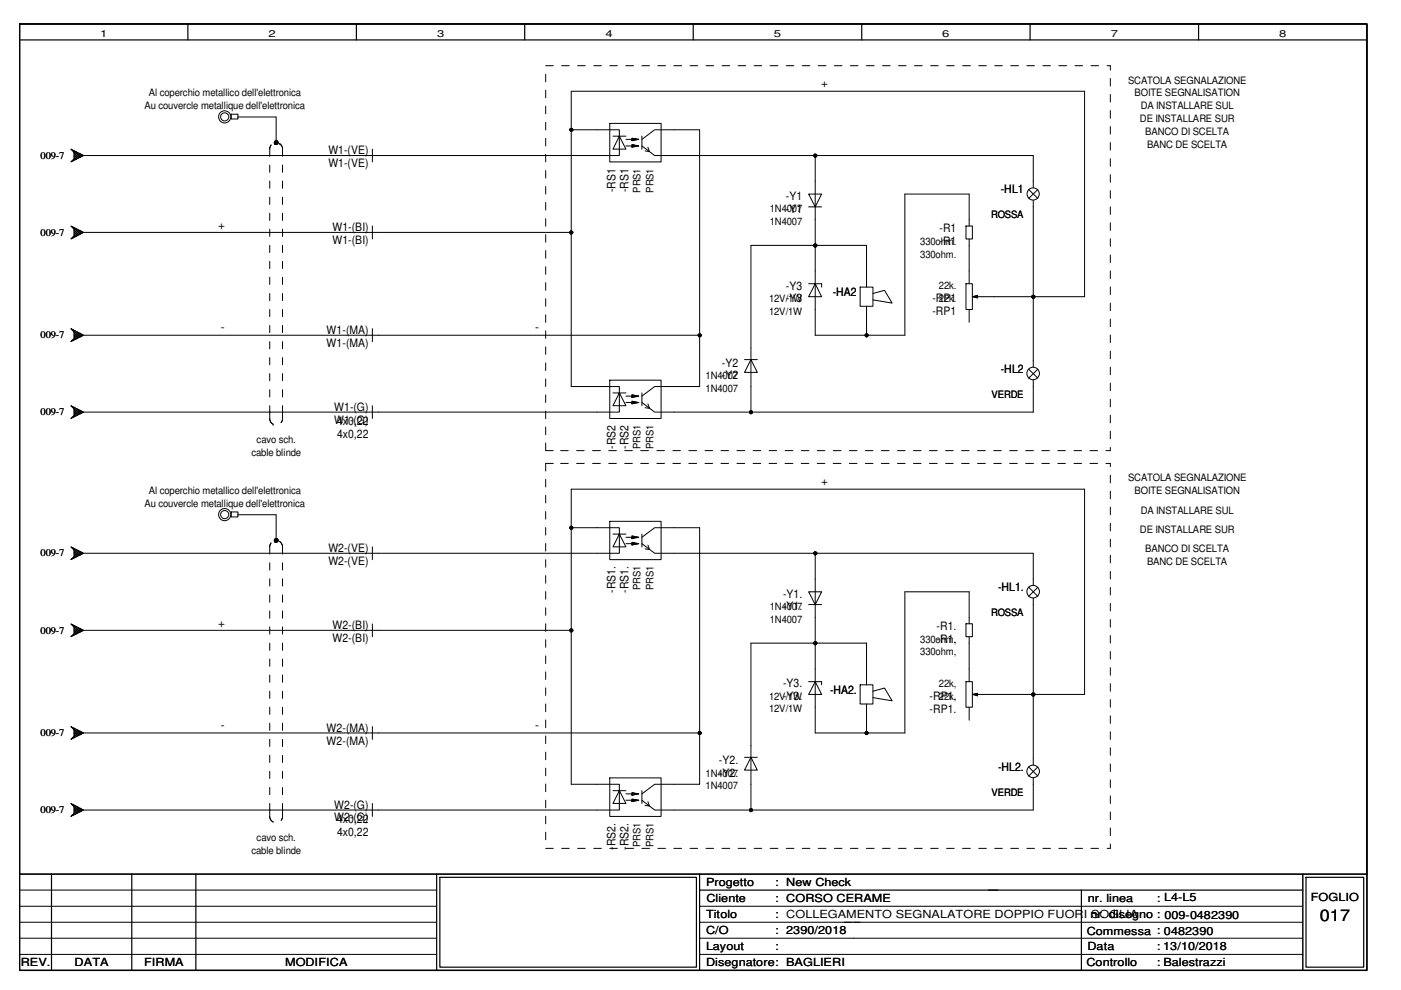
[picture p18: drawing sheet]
<svg xmlns="http://www.w3.org/2000/svg" width="297mm" height="210mm" viewBox="0 0 297 210" stroke-linecap="round" stroke-linejoin="round" font-family="sans-serif">
<defs><g id="words">
<text font-size="3.4" x="279.8" y="195.2">017</text>
<g font-size="2.5">
<text x="174.1" y="18.5">+</text>
<text x="69.6" y="32.7">W1-(VE)</text>
<text x="69.6" y="35.4">W1-(VE)</text>
<text x="130.5" y="40.8" transform="rotate(-90 130.5 40.8)">-RS1</text>
<text x="133.2" y="40.8" transform="rotate(-90 133.2 40.8)">-RS1</text>
<text x="212.2" y="41">-HL1</text>
<text x="166.6" y="42.4">-Y1</text>
<text x="166.6" y="45.1">-Y1</text>
<text x="46.2" y="48.5">+</text>
<text x="70.5" y="49">W1-(BI)</text>
<text x="70.5" y="51.7">W1-(BI)</text>
<text x="199.2" y="49.3">-R1</text>
<text x="199.2" y="52">-R1</text>
<text x="166.6" y="61.4">-Y3</text>
<text x="166.6" y="64.1">-Y3</text>
<text x="176.6" y="62.8">-HA2</text>
<text x="197.7" y="64.1">-RP1</text>
<text x="46.8" y="70.2">-</text>
<text x="69.3" y="70.8">W1-(MA)</text>
<text x="113.5" y="70.2">-</text>
<text x="197.7" y="66.8">-RP1</text>
<text x="69.3" y="73.5">W1-(MA)</text>
<text x="153" y="77.7">-Y2</text>
<text x="153" y="80.4">-Y2</text>
<text x="212.2" y="79.1">-HL2</text>
<text x="70.9" y="87.1">W1-(G)</text>
<text x="70.9" y="89.8">W1-(G)</text>
<text x="71.5" y="90.1">4x0,22</text>
<text x="71.5" y="92.8">4x0,22</text>
<text x="130.5" y="95.2" transform="rotate(-90 130.5 95.2)">-RS2</text>
<text x="133.2" y="95.2" transform="rotate(-90 133.2 95.2)">-RS2</text>
<text x="174.1" y="102.9">+</text>
<text x="69.6" y="117">W2-(VE)</text>
<text x="69.6" y="119.8">W2-(VE)</text>
<text x="130.5" y="125.7" transform="rotate(-90 130.5 125.7)">-RS1.</text>
<text x="133.2" y="125.7" transform="rotate(-90 133.2 125.7)">-RS1.</text>
<text x="211.6" y="125.3">-HL1.</text>
<text x="166" y="126.7">-Y1.</text>
<text x="166" y="129.4">-Y1.</text>
<text x="46.2" y="132.8">+</text>
<text x="70.5" y="133.3">W2-(BI)</text>
<text x="70.5" y="136.1">W2-(BI)</text>
<text x="198.6" y="133.6">-R1.</text>
<text x="198.6" y="136.4">-R1.</text>
<text x="166" y="145.8">-Y3.</text>
<text x="166" y="148.5">-Y3.</text>
<text x="176" y="147.1">-HA2.</text>
<text x="197.1" y="148.5">-RP1.</text>
<text x="46.8" y="154.6">-</text>
<text x="69.3" y="155.1">W2-(MA)</text>
<text x="113.5" y="154.6">-</text>
<text x="197.1" y="151.2">-RP1.</text>
<text x="69.3" y="157.9">W2-(MA)</text>
<text x="152.4" y="162.1">-Y2.</text>
<text x="152.4" y="164.8">-Y2.</text>
<text x="211.6" y="163.4">-HL2.</text>
<text x="70.9" y="171.4">W2-(G)</text>
<text x="70.9" y="174.2">W2-(G)</text>
<text x="71.5" y="174.5">4x0,22</text>
<text x="71.5" y="177.2">4x0,22</text>
<text x="130.5" y="180.1" transform="rotate(-90 130.5 180.1)">-RS2.</text>
<text x="133.2" y="180.1" transform="rotate(-90 133.2 180.1)">-RS2.</text>
</g>
<g font-size="2.4">
<text x="149.7" y="187.9">Progetto</text>
<text x="149.8" y="191.3">Cliente</text>
<text x="164.3" y="187.9">: New Check</text>
<text x="164.3" y="191.3">: CORSO CERAME</text>
<text x="230.6" y="191.3">nr. linea</text>
<text x="245.3" y="191.3">: L4-L5</text>
<text x="277.9" y="191">FOGLIO</text>
<text x="149.7" y="194.7">Titolo</text>
<text x="164.3" y="194.7">: COLLEGAMENTO SEGNALATORE DOPPIO FUORI SOGLIA</text>
<text x="231.2" y="194.6">nr. disegno : 009-0482390</text>
<text x="149.7" y="201.5">Layout</text>
<text x="149.7" y="198.1">C/O</text>
<text x="164.3" y="198.1">: 2390/2018</text>
<text x="164.3" y="201.5">:</text>
<text x="230.4" y="198.3">Commessa : 0482390</text>
<text x="230.5" y="201.5">Data</text>
<text x="245.3" y="201.5">: 13/10/2018</text>
<text x="4.4" y="204.9">REV.</text>
<text x="15.8" y="204.9">DATA</text>
<text x="30.6" y="204.9">FIRMA</text>
<text x="60.4" y="204.9">MODIFICA</text>
<text x="149.7" y="204.9">Disegnatore: BAGLIERI</text>
<text x="230.3" y="204.9">Controllo</text>
<text x="245.3" y="204.9">: Balestrazzi</text>
<text x="246.7" y="204.9">Balestrazzi</text>
</g>
<g font-size="2.2">
<text x="239.2" y="17.7">SCATOLA SEGNALAZIONE</text>
<text x="30.6" y="23.2">Au couvercle metallique dell'elettronica</text>
<text x="31.5" y="20.4">Al coperchio metallico dell'elettronica</text>
<text x="240.5" y="20.4">BOITE SEGNALISATION</text>
<text x="241.8" y="23.2">DA INSTALLARE SUL</text>
<text x="241.7" y="25.9">DE INSTALLARE SUR</text>
<text x="242.8" y="28.6">BANCO DI SCELTA</text>
<text x="8.6" y="33.7">009-7</text>
<text x="243.2" y="31.3">BANC DE SCELTA</text>
<text x="135.8" y="40.9" transform="rotate(-90 135.8 40.9)">PRS1</text>
<text x="138.6" y="40.9" transform="rotate(-90 138.6 40.9)">PRS1</text>
<text x="163.2" y="45">1N4007</text>
<text x="163.2" y="47.7">1N4007</text>
<text x="210.1" y="46.3">ROSSA</text>
<text x="8.6" y="50">009-7</text>
<text x="195.1" y="51.9">330ohm.</text>
<text x="195.1" y="54.6">330ohm.</text>
<text x="163.1" y="64">12V/1W</text>
<text x="199" y="61.3">22k.</text>
<text x="199" y="64">22k.</text>
<text x="8.6" y="71.8">009-7</text>
<text x="163.1" y="66.7">12V/1W</text>
<text x="149.6" y="80.3">1N4007</text>
<text x="149.6" y="83">1N4007</text>
<text x="8.6" y="88.1">009-7</text>
<text x="210.2" y="84.4">VERDE</text>
<text x="54.4" y="93.9">cavo sch.</text>
<text x="135.8" y="95.2" transform="rotate(-90 135.8 95.2)">PRS1</text>
<text x="138.6" y="95.2" transform="rotate(-90 138.6 95.2)">PRS1</text>
<text x="53.3" y="96.6">cable blinde</text>
<text x="30.6" y="107.5">Au couvercle metallique dell'elettronica</text>
<text x="31.5" y="104.8">Al coperchio metallico dell'elettronica</text>
<text x="239.2" y="102.1">SCATOLA SEGNALAZIONE</text>
<text x="240.5" y="104.8">BOITE SEGNALISATION</text>
<text x="241.7" y="112.9">DE INSTALLARE SUR</text>
<text x="241.8" y="108.9">DA INSTALLARE SUL</text>
<text x="8.6" y="118">009-7</text>
<text x="242.8" y="117.1">BANCO DI SCELTA</text>
<text x="243.2" y="119.8">BANC DE SCELTA</text>
<text x="135.8" y="125.2" transform="rotate(-90 135.8 125.2)">PRS1</text>
<text x="138.6" y="125.2" transform="rotate(-90 138.6 125.2)">PRS1</text>
<text x="163.2" y="129.3">1N4007</text>
<text x="163.2" y="132">1N4007</text>
<text x="210.1" y="130.6">ROSSA</text>
<text x="8.6" y="134.3">009-7</text>
<text x="195.1" y="136.2">330ohm,</text>
<text x="195.1" y="138.9">330ohm,</text>
<text x="163.1" y="148.3">12V/1W</text>
<text x="199" y="145.6">22k,</text>
<text x="199" y="148.3">22k,</text>
<text x="163.1" y="151">12V/1W</text>
<text x="8.6" y="156.1">009-7</text>
<text x="149.6" y="164.7">1N4007</text>
<text x="149.6" y="167.4">1N4007</text>
<text x="8.6" y="172.4">009-7</text>
<text x="210.2" y="168.7">VERDE</text>
<text x="54.4" y="178.3">cavo sch.</text>
<text x="135.8" y="179.6" transform="rotate(-90 135.8 179.6)">PRS1</text>
<text x="138.6" y="179.6" transform="rotate(-90 138.6 179.6)">PRS1</text>
<text x="53.3" y="181">cable blinde</text>
</g>
<g font-size="2">
<text x="21.2" y="7.8">1</text>
<text x="56.9" y="7.8">2</text>
<text x="92.7" y="7.8">3</text>
<text x="128.4" y="7.8">4</text>
<text x="164.1" y="7.8">5</text>
<text x="199.8" y="7.8">6</text>
<text x="235.5" y="7.8">7</text>
<text x="271.2" y="7.8">8</text>
</g>
</g></defs>
<path d="M4.1 5.1h285.7v200.6h-285.7zM276.2 185.3v20.4" fill="none" stroke="#000" stroke-width=".3"/>
<g fill="none" stroke="#000" stroke-width=".25">
<path d="M4.1 5.1h285.7v200.6h-285.7zM4.1 5.1h285.7v180.2h-285.7zM4.1 8.5h285.7M39.8 5.1v3.4M75.6 5.1v3.4M111.2 5.1v3.4M147 5.1v3.4M182.7 5.1v3.4M218.4 5.1v3.4M254.1 5.1v3.4M4.1 185.3h285.7M10.9 185.3v20.4"/>
<path d="M27.9 185.3v20.4M41.5 185.3v20.4M92.6 185.3v20.4M93.3 186h54.4v19.1h-54.4zM148.3 185.3v20.4M148.3 188.7h127.9M229.3 188.7v17M276.9 186h12.2v19.1h-12.2z"/>
</g>
<g fill="none" stroke="#000" stroke-width=".21">
<path d="M115.7 15.7v1.7M115.7 19.1v1.6M115.7 13.9h1.6M119.1 13.9h1.6M122.5 13.9h1.6M125.9 13.9h1.6M129.3 13.9h1.6M132.7 13.9h1.6M136.1 13.9h1.6M139.5 13.9h1.6M142.9 13.9h1.6M146.3 13.9h1.6"/>
<path d="M149.7 13.9h1.6M153.1 13.9h1.6M156.5 13.9h1.6M159.9 13.9h1.6M163.3 13.9h1.6M166.7 13.9h1.6M170.1 13.9h1.6M173.5 13.9h1.6M176.9 13.9h1.6M180.3 13.9h1.6M183.7 13.9h1.6M187.1 13.9h1.6"/>
<path d="M190.5 13.9h1.6M193.9 13.9h1.6M197.3 13.9h1.6M200.7 13.9h1.6M204.1 13.9h1.6M207.5 13.9h1.6M210.9 13.9h1.6M214.3 13.9h1.6M217.7 13.9h1.6M221.1 13.9h1.6M224.5 13.9h1.6M227.9 13.9h1.6"/>
<path d="M231.3 13.9h1.6M234.7 13.9h.7v1M235.4 16.6v1.6M15 31.6l2.7 1.4-2.7 1.3 .7-.6v-1.4zM15.2 34.2h.1M15.2 31.7h.1M15.3 31.9l.1-.1 1.6 1.6 .5-.5M15.5 33.8l.2 .2M15.7 32.7l.5-.5 1 1M15.7 32l-.2 .1M15.7 32.5l1 1M15.7 32.9l.8 .7"/>
<path d="M15.7 33.6l.3 .3M16 32.1l-.3 .2M16.5 32.3l-.8 .8M16.7 32.5l-1 1M17.2 32.7l-1 1-.5-.5M17.5 33.1l-.5-.5-1.6 1.5-.1-.1M49 24.2h1.5v1h-1.5zM50.4 24.8h8.1v5.5l-.3 .2 .6-.6M57.2 35v1.5M57.2 38.4v1.5M57.5 30.7l-.3 .7v1.7M58.2 30.2l.3-.4-.3 .5"/>
<path d="M58.5 29.8l-.3 .3M58.5 29.9l-.3 .4M58.7 29.8l-.5 .6M58.7 30.6l.2-.2-.2 .2M58.7 29.9l-.5 .5M58.7 29.9l-.2 .1M58.8 29.9l-.6 .6M58.8 29.9l-.3 .2M58.8 30l-.5 .6 .6-.6-.3 .3M58.8 30l-.2 .3M58.9 30.3l-.3 .3M58.9 30.1l-.5 .5"/>
<path d="M58.9 30.1l-.6 .5M59 30.3l-.4 .3M59 30.2l-.5 .4M59.2 30.4h.1M59.2 30.4l.4 .4 .3 .5v1.8M59.9 35v1.5M59.9 38.4v1.5M78.9 31.6v2.7M115.7 22.5v1.6M115.7 26v1.6M115.7 29.3v1.6M115.7 32.7v1.6"/>
<path d="M115.7 36.2v1.6M115.7 39.5v1.6M121.1 27.5h10.2v5.5h-113.6M129.3 26.2h10.9v8.1h-10.9zM130 28.9h1.3l-1.3 2.7h2.7l-1.4-2.7h1.4M132.7 30.9h2.7M132.7 29.5h2.7M134 30.6l1.4 .3-1.4 .3zM134 29.3l1.4 .2-1.4 .3zM134 30.7l1.2 .2-1.2 .3zM134 29.3l1.2 .2-1.2 .3zM134.1 30.7l.9 .2-.9 .2z"/>
<path d="M134.1 29.4l.9 .1-.9 .3zM134.1 30.8l.6 .1-.6 .1zM134.1 29.5h.6l-.6 .2zM136.1 29.5l2.7-2h9.5v54.5h-9.5l-2.7 2M136.1 30.9l2.7 2.1h80.3v6.8M136.1 28.9v2.7M137.4 31.2l.3 .9-.9-.1M172.8 33v38.1h19.1v-30h13.6v6.8M235.4 20v1.6M235.4 23.5v1.6M235.4 26.8v1.6M235.4 30.2v1.6"/>
<path d="M235.4 33.7v1.6M235.4 37v1.7M15 47.9l2.7 1.4-2.7 1.4 .7-.7v-1.4zM15.2 50.5v.1M15.2 48h.1M15.3 48.3l.1-.2 1.6 1.6 .5-.6M15.5 50.2l.2 .1M15.7 49l.5-.5 1 1M15.7 48.3l-.2 .1M15.7 48.8l1 1M15.7 49.2l.8 .8M15.7 50l.3 .2"/>
<path d="M16 48.4l-.3 .2M16.5 48.6l-.8 .8M16.7 48.8l-1 1M17.2 49l-1 1.1-.5-.5M17.5 49.4l-.5-.5-1.6 1.6-.1-.2M17.7 49.3h103.4M57.2 41.8v1.5M57.2 45.2v1.5M57.2 48.6v1.5M57.2 52v1.6M57.2 55.4v1.5M57.2 58.8v1.5"/>
<path d="M59.9 41.8v1.5M59.9 45.2v1.5M59.9 48.6v1.5M59.9 52v1.6M59.9 55.4v1.5M59.9 58.8v1.5M78.9 47.9v2.8M115.7 42.9v1.6M115.7 46.4v1.6M115.7 49.7v1.7M115.7 53.1v1.6M115.7 56.6v1.6"/>
<path d="M115.7 59.9v1.7M171.4 43.9h1.4l-1.4-2.8h2.8l-1.4 2.8h1.4M204.8 47.9h1.4v2.8h-1.4zM205.5 50.7v9.5M218.1 40.2l1.9 1.9M219.1 42.5v35.4M220 40.2l-1.9 1.9M235.4 40.4v1.6M235.4 43.9v1.6M235.4 47.2v1.7M235.4 50.6v1.6M235.4 54.1v1.6"/>
<path d="M235.4 57.4v1.7M15 69.7l2.7 1.4-2.7 1.3 .7-.6v-1.4zM15.2 72.3h.1M15.2 69.8h.1M15.3 70l.1-.1 1.6 1.6 .5-.5M15.5 71.9l.2 .2M15.7 70.8l.5-.5 1 1M15.7 70l-.2 .2M15.7 70.6l1 1M15.7 71l.8 .7M15.7 71.7l.3 .3M16 70.1l-.3 .3"/>
<path d="M16.5 70.4l-.8 .8M16.7 70.5l-1 1M17.2 70.8l-1 1-.5-.5M17.5 71.2l-.5-.5-1.6 1.5-.1-.1M17.7 71.1h130.6M57.2 62.2v1.6M57.2 65.6v1.5M57.2 69v1.5M57.2 72.4v1.6M57.2 75.8v1.5M57.2 79.2v1.5M59.9 62.2v1.6"/>
<path d="M59.9 65.6v1.5M59.9 69v1.5M59.9 72.4v1.6M59.9 75.8v1.5M59.9 79.2v1.5M78.9 69.7v2.7M115.7 63.3v1.6M115.7 66.8v1.6M115.7 70.1v1.7M115.7 73.5v1.6M115.7 77v1.6M157.9 76.2h1.3l-1.3 2.8h2.7l-1.4-2.8h1.4"/>
<path d="M171.4 60.2h1.4l-1.4 2.7h2.8l-1.4-2.7h1.4v.7M182.4 60.9h2.7v4h-2.7zM183.7 60.9v-8.9h-24.5v35.4M183.7 64.9v6.2M185.1 62.2l2.4-.6 1.6 2.7-4-.7M204.8 60.2h1.4v5.4h-1.4zM205.5 65.6v2.7M206.2 62.9h23.8v-43.6h-108.9v62.7h10.2v5.4h-113.6M206.2 62.9l1.1-.3v.6zM206.4 62.9l.8-.2v.4zM206.7 62.9l.4-.1v.2zM218.1 78.3l1.9 1.9"/>
<path d="M220 78.3l-1.9 1.9M235.4 60.8v1.6M235.4 64.3v1.6M235.4 67.6v1.7M235.4 71v1.6M235.4 74.5v1.6M235.4 77.9v1.6M15 86l2.7 1.4-2.7 1.3 .7-.6v-1.4zM15.2 88.6v.1M15.2 86.1h.1M15.3 86.3l.1-.1 1.6 1.6 .5-.6M15.5 88.2l.2 .2"/>
<path d="M15.7 87.1l.5-.5 1 1M15.7 86.4l-.2 .1M15.7 86.9l1 1M15.7 87.2l.8 .8M15.7 88.1l.3 .2M16 86.5l-.3 .2M16.5 86.7l-.8 .8M16.7 86.9l-1 1M17.2 87.1l-1 1-.5-.4M17.5 87.5l-.5-.5-1.6 1.5-.1-.1M57.2 86v2.9l.2 .7 .5 .4M57.2 82.6v1.6"/>
<path d="M57.9 90h.1M59.9 82.6v1.6M59.9 86v3l-.3 .6M78.9 86v2.7M115.7 80.3v1.7M115.7 83.7v1.6M115.7 87.2v1.6M115.7 90.6v1.6M115.7 93.9v1.6h1.6M117.3 98.3h-1.6v1.6M118.9 98.3h1.6M118.9 95.5h1.6"/>
<path d="M122.3 98.3h1.6M122.3 95.5h1.6M125.6 98.3h1.7M125.6 95.5h1.7M129.1 98.3h1.6M129.1 95.5h1.6M129.3 80.6h10.9v8.1h-10.9zM130 83.3h1.3l-1.3 2.7h2.7l-1.4-2.7h1.4M132.5 98.3h1.6M132.5 95.5h1.6M132.7 85.3h2.7M132.7 84h2.7"/>
<path d="M134 85l1.4 .3-1.4 .3zM134 83.7l1.4 .3-1.4 .3zM134 85.1l1.2 .2-1.2 .3zM134 83.7l1.2 .3-1.2 .2zM134.1 85.2l.9 .1-.9 .2zM134.1 83.8l.9 .2-.9 .2zM134.1 85.2l.6 .1-.6 .2zM134.1 83.9l.6 .1-.6 .1zM135.8 98.3h1.7M135.8 95.5h1.7M136.1 83.3v2.7M137.4 85.6l.3 1-.9-.2"/>
<path d="M139.3 98.3h1.6M139.3 95.5h1.6M142.7 98.3h1.6M142.7 95.5h1.6M146 98.3h1.7M146 95.5h1.7M149.5 98.3h1.6M149.5 95.5h1.6M152.9 98.3h1.6M152.9 95.5h1.6M156.2 98.3h1.7M156.2 95.5h1.7"/>
<path d="M159.7 98.3h1.6M159.7 95.5h1.6M163.1 98.3h1.6M163.1 95.5h1.6M166.5 98.3h1.6M166.5 95.5h1.6M169.9 98.3h1.6M169.9 95.5h1.6M173.3 98.3h1.6M173.3 95.5h1.6M176.7 98.3h1.6M176.7 95.5h1.6"/>
<path d="M180.1 98.3h1.6M180.1 95.5h1.6M183.5 98.3h1.6M183.5 95.5h1.6M186.9 98.3h1.6M186.9 95.5h1.6M190.3 98.3h1.6M190.3 95.5h1.6M193.7 98.3h1.6M193.7 95.5h1.6M197.1 98.3h1.6M197.1 95.5h1.6"/>
<path d="M200.5 98.3h1.6M200.5 95.5h1.6M203.9 98.3h1.6M203.9 95.5h1.6M207.3 98.3h1.6M207.3 95.5h1.6M210.7 98.3h1.6M210.7 95.5h1.6M214.1 98.3h1.6M214.1 95.5h1.6M217.5 98.3h1.6M217.5 95.5h1.6"/>
<path d="M219.1 80.6v6.8h-80.3l-2.7-2.1M220.9 98.3h1.6M220.9 95.5h1.6M224.3 98.3h1.6M224.3 95.5h1.6M227.7 98.3h1.6M227.7 95.5h1.6M231.1 98.3h1.6M231.1 95.5h1.6M234.5 98.3h.9v.6M235.4 81.2v1.6M235.4 84.7v1.6"/>
<path d="M235.4 88.1v1.6M235.4 91.4v1.6M235.4 94.9v.6h-.9M15 116l2.7 1.3-2.7 1.4 .7-.7v-1.4zM15.2 118.6h.1M15.2 116v.1M15.3 116.2h.1l1.6 1.5 .5-.5M15.5 118.2l.2 .1M15.7 117.1l.5-.6 1 1.1M15.7 116.3l-.2 .2M15.7 116.8l1 1M15.7 117.2l.8 .7"/>
<path d="M15.7 118l.3 .2M16 116.4l-.3 .3M16.5 116.7l-.8 .7M16.7 116.8l-1 1M17.2 117.1l-1 1-.5-.5M17.5 117.4l-.5-.5-1.6 1.5h-.1M49 108.5h1.5v1.1h-1.5zM50.4 109.1h8.1v5.5M57.2 119.3v1.6M57.5 115.1l-.3 .6v1.8M58.3 114.6l-.1 .2M58.4 114.2l-.2 .2"/>
<path d="M58.5 114.6l-.3 .3 .6-.6-.6 .6M58.5 114.2l-.3 .3M58.5 114.5l.3-.2-.6 .5 .2-.2M58.5 114.2l-.3 .4M58.6 115l.3-.4-.3 .4M58.6 114.2l-.4 .4M58.7 114.2l-.5 .5 .3-.4M58.7 114.6l-.3 .4M58.8 114.3l-.5 .3M58.8 114.6l-.3 .4M58.9 114.3l-.6 .6M58.9 114.8l-.2 .2"/>
<path d="M58.9 114.7l-.2 .3M58.9 114.5l-.5 .5 .4-.4M58.9 114.5l-.1 .1M58.9 114.4l-.2 .2M59 114.5l-.5 .5 .5-.4M59 114.6h-.1M59.2 114.8l.3 .2 .4 .7v1.8M59.9 119.3v1.6M78.9 116v2.7M115.7 101.6v1.7M115.7 105v1.6M115.7 108.5v1.6"/>
<path d="M115.7 111.8v1.7M115.7 115.2v1.6M115.7 118.7v1.6M121.1 111.9h10.2v5.4h-113.6M129.3 110.5h10.9v8.2h-10.9zM130 113.2h1.3l-1.3 2.8h2.7l-1.4-2.8h1.4M132.7 115.3h2.7M132.7 113.9h2.7M134 115l1.4 .3-1.4 .3zM134 113.6l1.4 .3-1.4 .3zM134 115.1l1.2 .2-1.2 .2zM134 113.7l1.2 .2-1.2 .2z"/>
<path d="M134.1 115.1l.9 .2-.9 .1zM134.1 113.7l.9 .2-.9 .2zM134.1 115.1l.6 .2-.6 .1zM134.1 113.8l.6 .1-.6 .1zM136.1 113.9l2.7-2h9.5v54.4h-9.5l-2.7 2M136.1 115.3l2.7 2h80.3v6.8M136.1 113.2v2.8M137.4 115.6l.3 .9-.9-.1M172.8 117.3v38.1h19.1v-29.9h13.6v6.8M235.4 100.8v1.6M235.4 104.1v1.6M235.4 107.5v1.6"/>
<path d="M235.4 111v1.6M235.4 114.3v1.7M235.4 117.7v1.6M15 132.3l2.7 1.3-2.7 1.4 .7-.7v-1.3zM15.2 132.4h.1M15.2 134.9h.1M15.3 132.6l.1-.1 1.6 1.5 .5-.5M15.5 134.5l.2 .2M15.7 133.3l.5-.4 1 1M15.7 132.6l-.2 .2M15.7 133.1l1 1.1M15.7 133.5l.8 .8"/>
<path d="M15.7 134.3l.3 .2M16 132.8l-.3 .2M16.5 133l-.8 .8M16.7 133.1l-1 1.1M17.2 133.4l-1 1-.5-.5M17.5 133.8l-.5-.5-1.6 1.5-.1-.1M17.7 133.6h103.4M57.2 122.7v1.5M57.2 126.2v1.5M57.2 129.5v1.6M57.2 132.9v1.6M57.2 136.4v1.5"/>
<path d="M57.2 139.7v1.6M59.9 122.7v1.5M59.9 126.2v1.5M59.9 129.5v1.6M59.9 132.9v1.6M59.9 136.4v1.5M59.9 139.7v1.6M78.9 132.3v2.7M115.7 122v1.7M115.7 125.4v1.6M115.7 128.9v1.6M115.7 132.2v1.7"/>
<path d="M115.7 135.6v1.6M115.7 139.1v1.6M171.4 128.2h1.4l-1.4-2.7h2.8l-1.4 2.7h1.4M204.8 132.2h1.4v2.8h-1.4zM205.5 135v9.5M218.1 124.5l1.9 1.9M219.1 126.8v35.4M220 124.5l-1.9 1.9M235.4 121.2v1.6M235.4 124.5v1.7M235.4 127.9v1.6M235.4 131.4v1.6"/>
<path d="M235.4 134.7v1.7M235.4 138.1v1.6M15 154.1l2.7 1.3-2.7 1.4 .7-.7v-1.4zM15.2 156.6v.1M15.2 154.1v.1M15.3 154.3h.1l1.6 1.5 .5-.5M15.5 156.3l.2 .1M15.7 155.2l.5-.6 1 1.1M15.7 154.4l-.2 .2M15.7 154.9l1 1M15.7 155.3l.8 .7M15.7 156l.3 .3"/>
<path d="M16 154.5l-.3 .3M16.5 154.8l-.8 .7M16.7 154.9l-1 1M17.2 155.2l-1 1-.5-.5M17.5 155.5l-.5-.5-1.6 1.5h-.1M17.7 155.4h130.6M57.2 143.1v1.6M57.2 146.6v1.5M57.2 149.9v1.6M57.2 153.3v1.6M57.2 156.8v1.5M59.9 143.1v1.6"/>
<path d="M59.9 146.6v1.5M59.9 149.9v1.6M59.9 153.3v1.6M59.9 156.8v1.5M78.9 154.1v2.7M115.7 142.5v1.6M115.7 145.8v1.6M115.7 149.3v1.6M115.7 152.7v1.6M115.7 156v1.6M115.7 159.5v1.6M171.4 144.5h1.4l-1.4 2.7h2.8l-1.4-2.7h1.4v.7"/>
<path d="M182.4 145.2h2.7v4.1h-2.7zM183.7 145.2v-8.8h-24.5v35.3M183.7 149.3v6.1M185.1 146.6l2.4-.7 1.6 2.7-4-.7M204.8 144.5h1.4v5.4h-1.4zM205.5 149.9v2.8M206.2 147.2h23.8v-43.5h-108.9v62.6h10.2v5.4h-113.6M206.2 147.2l1.1-.2v.5zM206.4 147.2l.8-.1v.3zM206.7 147.2h.4v.2zM235.4 141.6v1.6M235.4 144.9v1.7"/>
<path d="M235.4 148.3v1.6M235.4 151.8v1.6M235.4 155.2v1.6M235.4 158.5v1.6M15 170.3l2.7 1.4-2.7 1.4 .7-.7v-1.3zM15.2 173h.1M15.2 170.4v.1M15.3 170.7l.1-.1 1.6 1.5 .5-.5M15.5 172.6l.2 .2M15.7 171.4l.5-.5 1 1.1M15.7 170.7l-.2 .2M15.7 171.2l1 1.1"/>
<path d="M15.7 171.6l.8 .8M15.7 172.4l.3 .2M16 170.8l-.3 .3M16.5 171.1l-.8 .7M16.7 171.2l-1 1M17.2 171.5l-1 1-.5-.5M17.5 171.9l-.5-.5-1.6 1.5-.1-.1M57.2 170.3v3l.2 .6 .5 .4M57.2 160.1v1.6M57.2 163.5v1.6M57.2 167v1.5M57.9 174.3h.1"/>
<path d="M59.9 160.1v1.6M59.9 163.5v1.6M59.9 167v1.5M59.9 170.3v3.1l-.3 .5M78.9 170.3v2.8M115.7 162.9v1.6M115.7 166.2v1.7M115.7 169.7v1.6M115.7 173.1v1.6M115.7 176.4v1.7M115.7 179.9h1.6M119.1 179.9h1.6"/>
<path d="M122.5 179.9h1.6M125.9 179.9h1.6M129.3 164.9h10.9v8.2h-10.9zM129.3 179.9h1.6M130 167.6h1.3l-1.3 2.7h2.7l-1.4-2.7h1.4M132.7 179.9h1.6M132.7 169.7h2.7M132.7 168.3h2.7M134 169.4l1.4 .3-1.4 .3zM134 168.1l1.4 .2-1.4 .3zM134 169.5l1.2 .2-1.2 .2zM134 168.1l1.2 .2-1.2 .3z"/>
<path d="M134.1 169.5l.9 .2-.9 .1zM134.1 168.1l.9 .2-.9 .2zM134.1 169.6l.6 .1-.6 .1zM134.1 168.2l.6 .1-.6 .1zM136.1 179.9h1.6M136.1 167.6v2.7M137.4 170l.3 .9-.9-.1M139.5 179.9h1.6M142.9 179.9h1.6M146.3 179.9h1.6M149.7 179.9h1.6M153.1 179.9h1.6"/>
<path d="M156.5 179.9h1.6M157.9 160.6h1.3l-1.3 2.7h2.7l-1.4-2.7h1.4M159.9 179.9h1.6M163.3 179.9h1.6M166.7 179.9h1.6M170.1 179.9h1.6M173.5 179.9h1.6M176.9 179.9h1.6M180.3 179.9h1.6M183.7 179.9h1.6M187.1 179.9h1.6M190.5 179.9h1.6"/>
<path d="M193.9 179.9h1.6M197.3 179.9h1.6M200.7 179.9h1.6M204.1 179.9h1.6M207.5 179.9h1.6M210.9 179.9h1.6M214.3 179.9h1.6M217.7 179.9h1.6M218.1 162.6l1.9 1.9M219.1 164.9v6.8h-80.3l-2.7-2M220 162.6l-1.9 1.9M221.1 179.9h1.6"/>
<path d="M224.5 179.9h1.6M227.9 179.9h1.6M231.3 179.9h1.6M235.4 178.9v1h-.7M235.4 162v1.6M235.4 165.4v1.6M235.4 168.7v1.6M235.4 172.2v1.6M235.4 175.6v1.6M4.1 195.5h88.5M4.1 198.9h88.5M4.1 192.2h88.5"/>
<path d="M4.1 188.7h88.5M148.3 195.5h127.9M148.3 198.9h127.9M148.3 192.2h127.9M4.1 202.4h88.5M148.3 202.4h127.9"/>
<circle cx="47.6" cy="24.8" r="1.3"/>
<circle cx="47.6" cy="24.8" r=".87"/>
<circle cx="58.5" cy="30.2" r=".37"/>
<circle cx="121.1" cy="27.5" r=".32"/>
<circle cx="172.9" cy="33" r=".32"/>
<circle cx="121.1" cy="49.3" r=".32"/>
<circle cx="172.9" cy="52" r=".32"/>
<circle cx="219" cy="41.1" r="1.3"/>
<circle cx="148.4" cy="71.1" r=".32"/>
<circle cx="183.7" cy="71.1" r=".32"/>
<circle cx="219.1" cy="79.2" r="1.33"/>
<circle cx="219.1" cy="62.9" r=".32"/>
<circle cx="159.2" cy="87.4" r=".32"/>
<circle cx="47.6" cy="109.1" r="1.3"/>
<circle cx="47.6" cy="109.1" r=".87"/>
<circle cx="58.5" cy="114.6" r=".37"/>
<circle cx="121.1" cy="111.9" r=".32"/>
<circle cx="172.9" cy="117.3" r=".32"/>
<circle cx="121.1" cy="133.7" r=".32"/>
<circle cx="172.9" cy="136.4" r=".32"/>
<circle cx="219.1" cy="125.4" r="1.33"/>
<circle cx="148.4" cy="155.4" r=".32"/>
<circle cx="183.7" cy="155.4" r=".32"/>
<circle cx="219.1" cy="147.3" r=".32"/>
<circle cx="159.2" cy="171.8" r=".32"/>
<circle cx="219.1" cy="163.5" r="1.33"/>
</g>
<g fill="#000">
<circle cx="121.1" cy="27.5" r=".32"/>
<circle cx="172.9" cy="33" r=".32"/>
<circle cx="121.1" cy="49.3" r=".32"/>
<circle cx="172.9" cy="52" r=".32"/>
<circle cx="148.4" cy="71.1" r=".32"/>
<circle cx="183.7" cy="71.1" r=".32"/>
<circle cx="219.1" cy="62.9" r=".32"/>
<circle cx="159.2" cy="87.4" r=".32"/>
<circle cx="121.1" cy="111.9" r=".32"/>
<circle cx="172.9" cy="117.3" r=".32"/>
<circle cx="121.1" cy="133.7" r=".32"/>
<circle cx="172.9" cy="136.4" r=".32"/>
<circle cx="148.4" cy="155.4" r=".32"/>
<circle cx="183.7" cy="155.4" r=".32"/>
<circle cx="219.1" cy="147.3" r=".32"/>
<circle cx="159.2" cy="171.8" r=".32"/>
</g>
<use href="#words"/>
</svg>
